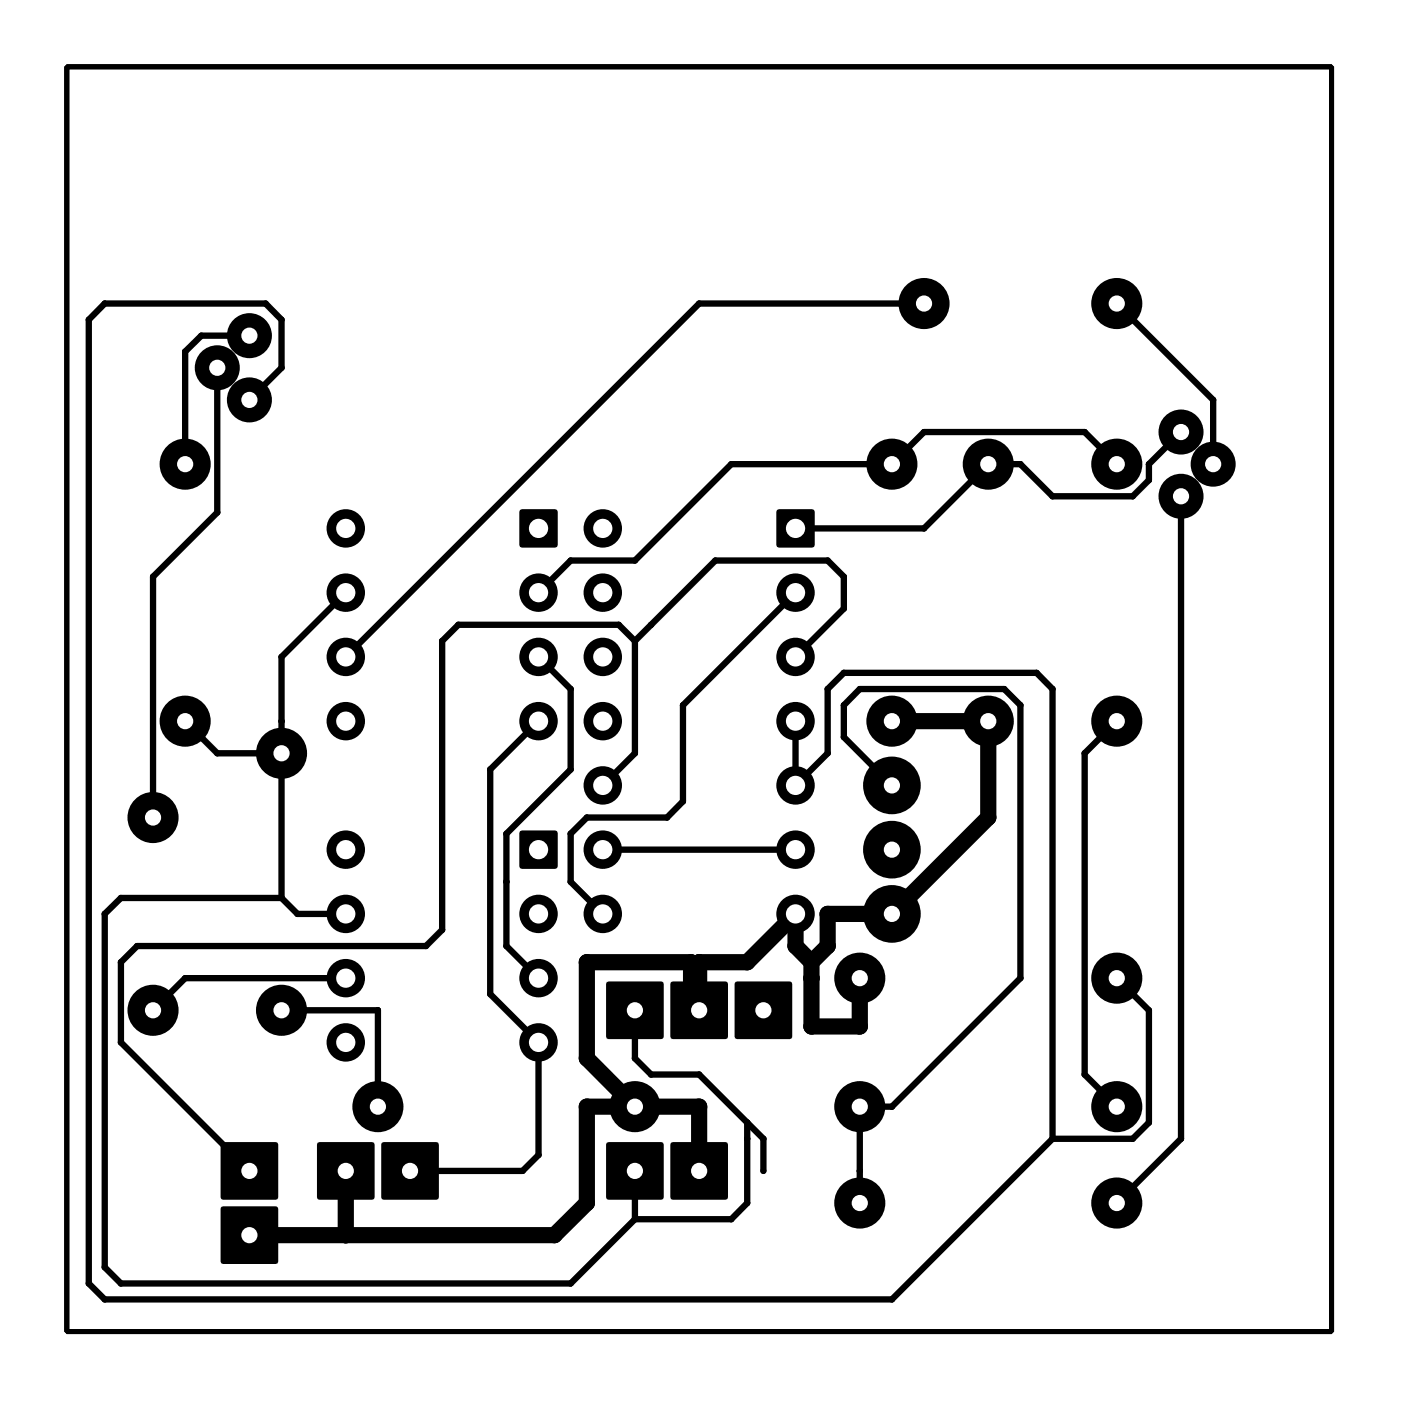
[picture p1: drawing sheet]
<svg xmlns="http://www.w3.org/2000/svg" width="55mm" height="55mm" viewBox="0 0 55 55" stroke-linecap="round" stroke-linejoin="round" font-family="sans-serif">
<g fill="#000">
<path d="M20.6 20.2h1.4v1.4h-1.4z" fill-rule="evenodd"/>
<path d="M20.6 32.9h1.4v1.4h-1.4z" fill-rule="evenodd"/>
<path d="M30.7 20.2h1.5v1.4h-1.5z" fill-rule="evenodd"/>
<path d="M8.7 45.2h2.3v2.2h-2.3z" fill-rule="evenodd"/>
<path d="M8.7 47.7h2.3v2.2h-2.3z" fill-rule="evenodd"/>
<path d="M12.6 45.2h2.2v2.2h-2.2z" fill-rule="evenodd"/>
<path d="M15.1 45.2h2.2v2.2h-2.2z" fill-rule="evenodd"/>
<path d="M24 38.8h2.2v2.2h-2.2z" fill-rule="evenodd"/>
<path d="M24 45.2h2.2v2.2h-2.2z" fill-rule="evenodd"/>
<path d="M26.5 38.8h2.2v2.2h-2.2z" fill-rule="evenodd"/>
<path d="M26.5 45.2h2.2v2.2h-2.2z" fill-rule="evenodd"/>
<path d="M29.1 38.8h2.2v2.2h-2.2z" fill-rule="evenodd"/>
<circle cx="3.5" cy="12.6" r=".12"/>
<circle cx="4.1" cy="12" r=".12"/>
<circle cx="7.3" cy="18.4" r="1.01"/>
<circle cx="7.3" cy="13.9" r=".12"/>
<circle cx="8" cy="13.3" r=".12"/>
<circle cx="8.6" cy="14.5" r=".89"/>
<circle cx="9.9" cy="13.3" r=".89"/>
<circle cx="9.9" cy="15.8" r=".89"/>
<circle cx="10.5" cy="12" r=".12"/>
<circle cx="11.1" cy="14.5" r=".12"/>
<circle cx="11.1" cy="12.6" r=".12"/>
<circle cx="27.6" cy="12" r=".12"/>
<circle cx="28.9" cy="18.3" r=".12"/>
<circle cx="35.3" cy="18.4" r="1.01"/>
<circle cx="36.5" cy="12" r="1.01"/>
<circle cx="36.5" cy="17.1" r=".12"/>
<circle cx="39.1" cy="18.4" r="1.01"/>
<circle cx="40.3" cy="18.3" r=".12"/>
<circle cx="41.6" cy="19.6" r=".12"/>
<circle cx="42.9" cy="17.1" r=".12"/>
<circle cx="44.1" cy="18.4" r="1.01"/>
<circle cx="44.1" cy="12" r="1.01"/>
<circle cx="44.8" cy="19.6" r=".12"/>
<circle cx="45.4" cy="19" r=".12"/>
<circle cx="45.4" cy="18.3" r=".12"/>
<circle cx="46.7" cy="17.1" r=".89"/>
<circle cx="46.7" cy="19.6" r=".89"/>
<circle cx="48" cy="18.4" r=".89"/>
<circle cx="48" cy="15.8" r=".12"/>
<circle cx="4.1" cy="36.1" r=".12"/>
<circle cx="4.8" cy="38" r=".12"/>
<circle cx="4.8" cy="35.5" r=".12"/>
<circle cx="5.4" cy="37.4" r=".12"/>
<circle cx="6" cy="32.3" r="1.01"/>
<circle cx="6" cy="39.9" r="1.01"/>
<circle cx="6" cy="22.8" r=".12"/>
<circle cx="7.3" cy="28.5" r="1.01"/>
<circle cx="7.3" cy="38.7" r=".12"/>
<circle cx="8.6" cy="20.3" r=".12"/>
<circle cx="8.6" cy="29.8" r=".12"/>
<circle cx="11.1" cy="29.8" r="1.01"/>
<circle cx="11.1" cy="39.9" r="1.01"/>
<circle cx="11.1" cy="28.5" r=".12"/>
<circle cx="11.1" cy="26" r=".12"/>
<circle cx="11.1" cy="35.5" r=".12"/>
<circle cx="11.8" cy="36.1" r=".12"/>
<circle cx="13.7" cy="36.1" r=".76"/>
<circle cx="13.7" cy="23.4" r=".76"/>
<circle cx="13.7" cy="20.9" r=".76"/>
<circle cx="13.7" cy="28.5" r=".76"/>
<circle cx="13.7" cy="33.6" r=".76"/>
<circle cx="13.7" cy="26" r=".76"/>
<circle cx="13.7" cy="38.7" r=".76"/>
<circle cx="14.9" cy="39.9" r=".12"/>
<circle cx="16.8" cy="37.4" r=".12"/>
<circle cx="17.5" cy="25.3" r=".12"/>
<circle cx="17.5" cy="36.8" r=".12"/>
<circle cx="18.1" cy="24.7" r=".12"/>
<circle cx="19.4" cy="30.4" r=".12"/>
<circle cx="19.4" cy="39.3" r=".12"/>
<circle cx="20" cy="37.4" r=".12"/>
<circle cx="20" cy="34.9" r=".12"/>
<circle cx="20" cy="33" r=".12"/>
<circle cx="21.3" cy="38.7" r=".76"/>
<circle cx="21.3" cy="36.1" r=".76"/>
<circle cx="21.3" cy="23.4" r=".76"/>
<circle cx="21.3" cy="28.5" r=".76"/>
<circle cx="21.3" cy="26" r=".76"/>
<circle cx="22.6" cy="30.4" r=".12"/>
<circle cx="22.6" cy="34.9" r=".12"/>
<circle cx="22.6" cy="22.2" r=".12"/>
<circle cx="22.6" cy="27.2" r=".12"/>
<circle cx="22.6" cy="33" r=".12"/>
<circle cx="23.2" cy="38" r=".32"/>
<circle cx="23.2" cy="32.3" r=".12"/>
<circle cx="23.8" cy="36.1" r=".76"/>
<circle cx="23.8" cy="28.5" r=".76"/>
<circle cx="23.8" cy="33.6" r=".76"/>
<circle cx="23.8" cy="26" r=".76"/>
<circle cx="23.8" cy="31.1" r=".76"/>
<circle cx="23.8" cy="23.4" r=".76"/>
<circle cx="23.8" cy="20.9" r=".76"/>
<circle cx="24.5" cy="24.7" r=".12"/>
<circle cx="25.1" cy="25.3" r=".12"/>
<circle cx="25.1" cy="29.8" r=".12"/>
<circle cx="25.1" cy="22.2" r=".12"/>
<circle cx="25.7" cy="24.7" r=".12"/>
<circle cx="26.4" cy="32.3" r=".12"/>
<circle cx="27" cy="31.7" r=".12"/>
<circle cx="27" cy="27.9" r=".12"/>
<circle cx="27.3" cy="38" r=".32"/>
<circle cx="27.3" cy="39.6" r=".32"/>
<circle cx="27.6" cy="38" r=".32"/>
<circle cx="28.3" cy="22.2" r=".12"/>
<circle cx="29.5" cy="38" r=".32"/>
<circle cx="31.4" cy="28.5" r=".76"/>
<circle cx="31.4" cy="33.6" r=".76"/>
<circle cx="31.4" cy="23.4" r=".76"/>
<circle cx="31.4" cy="31.1" r=".76"/>
<circle cx="31.4" cy="36.1" r=".76"/>
<circle cx="31.4" cy="26" r=".76"/>
<circle cx="31.4" cy="37.4" r=".32"/>
<circle cx="32.1" cy="38" r=".32"/>
<circle cx="32.1" cy="38.7" r=".32"/>
<circle cx="32.7" cy="36.1" r=".32"/>
<circle cx="32.7" cy="37.4" r=".32"/>
<circle cx="32.7" cy="29.8" r=".12"/>
<circle cx="32.7" cy="27.2" r=".12"/>
<circle cx="32.7" cy="22.2" r=".12"/>
<circle cx="33.4" cy="29.1" r=".12"/>
<circle cx="33.4" cy="24.1" r=".12"/>
<circle cx="33.4" cy="27.9" r=".12"/>
<circle cx="33.4" cy="22.8" r=".12"/>
<circle cx="33.4" cy="26.6" r=".12"/>
<circle cx="34" cy="38.7" r="1.01"/>
<circle cx="34" cy="27.2" r=".12"/>
<circle cx="35.3" cy="36.1" r="1.14"/>
<circle cx="35.3" cy="31.1" r="1.14"/>
<circle cx="35.3" cy="33.6" r="1.14"/>
<circle cx="35.3" cy="28.5" r="1.01"/>
<circle cx="36.5" cy="20.9" r=".12"/>
<circle cx="39.1" cy="28.5" r="1.01"/>
<circle cx="39.1" cy="32.3" r=".32"/>
<circle cx="39.7" cy="27.2" r=".12"/>
<circle cx="40.3" cy="27.9" r=".12"/>
<circle cx="40.3" cy="38.7" r=".12"/>
<circle cx="41" cy="26.6" r=".12"/>
<circle cx="41.6" cy="27.2" r=".12"/>
<circle cx="42.9" cy="29.8" r=".12"/>
<circle cx="44.1" cy="28.5" r="1.01"/>
<circle cx="44.1" cy="38.7" r="1.01"/>
<circle cx="45.4" cy="39.9" r=".12"/>
<circle cx="3.5" cy="50.7" r=".12"/>
<circle cx="4.1" cy="50.1" r=".12"/>
<circle cx="4.1" cy="51.4" r=".12"/>
<circle cx="4.8" cy="41.2" r=".12"/>
<circle cx="4.8" cy="50.7" r=".12"/>
<circle cx="13.7" cy="41.2" r=".76"/>
<circle cx="13.7" cy="48.8" r=".32"/>
<circle cx="14.9" cy="43.8" r="1.01"/>
<circle cx="20.7" cy="46.3" r=".12"/>
<circle cx="21.3" cy="41.2" r=".76"/>
<circle cx="21.3" cy="45.7" r=".12"/>
<circle cx="21.9" cy="48.8" r=".32"/>
<circle cx="22.6" cy="50.7" r=".12"/>
<circle cx="23.2" cy="47.6" r=".32"/>
<circle cx="23.2" cy="41.8" r=".32"/>
<circle cx="23.2" cy="43.7" r=".32"/>
<circle cx="25.1" cy="43.8" r="1.01"/>
<circle cx="25.1" cy="48.2" r=".12"/>
<circle cx="25.1" cy="41.8" r=".12"/>
<circle cx="25.7" cy="42.5" r=".12"/>
<circle cx="27.6" cy="43.7" r=".32"/>
<circle cx="27.6" cy="42.5" r=".12"/>
<circle cx="28.9" cy="48.2" r=".12"/>
<circle cx="29.5" cy="47.6" r=".12"/>
<circle cx="29.5" cy="44.4" r=".12"/>
<circle cx="29.5" cy="45" r=".12"/>
<circle cx="30.2" cy="45" r=".12"/>
<circle cx="30.2" cy="46.3" r=".12"/>
<circle cx="32.1" cy="40.6" r=".32"/>
<circle cx="34" cy="47.6" r="1.01"/>
<circle cx="34" cy="43.8" r="1.01"/>
<circle cx="34" cy="40.6" r=".32"/>
<circle cx="34" cy="46.3" r=".12"/>
<circle cx="35.3" cy="51.4" r=".12"/>
<circle cx="35.3" cy="43.7" r=".12"/>
<circle cx="41.6" cy="45" r=".12"/>
<circle cx="42.9" cy="42.5" r=".12"/>
<circle cx="44.1" cy="47.6" r="1.01"/>
<circle cx="44.1" cy="43.8" r="1.01"/>
<circle cx="44.8" cy="45" r=".12"/>
<circle cx="45.4" cy="44.4" r=".12"/>
<circle cx="46.7" cy="45" r=".12"/>
</g>
<path d="M2.6 2.6h50v50h-50z" fill="none" stroke="#000" stroke-width=".2"/>
<g fill="none" stroke="#000" stroke-width=".25">
<path d="M8.6 14.5v5.8l-2.6 2.5v9.5M9.9 13.3h-1.9l-.7 .6v4.4M9.9 15.8l1.2-1.3v-1.9l-.6-.6h-6.4l-.6 .6v38.1l.6 .7h31.2l6.3-6.4M36.5 12h-8.9l-13.9 14M44.1 12l3.9 3.8v2.5M44.1 18.3l-1.2-1.2h-6.4l-1.2 1.2h-6.4l-3.8 3.9h-2.5l-1.3 1.2M46.7 19.6v25.4l-2.6 2.6M46.7 17.1l-1.3 1.2v.7l-.6 .6h-3.2l-1.3-1.3h-1.2l-2.6 2.6h-5.1M7.3 28.5l1.3 1.3h2.5M11.1 35.5h-6.3l-.7 .6v14l.7 .6h17.8l2.5-2.5M11.1 35.5l.7 .6h1.9M11.1 39.9h3.8v3.8"/>
<path d="M13.7 23.4l-2.6 2.6v9.5M13.7 38.7h-6.4l-1.3 1.2M21.3 26l1.3 1.2v3.2l-2.6 2.6v4.4l1.3 1.3M21.3 28.5l-1.9 1.9v8.9l1.9 1.9v4.5l-.6 .6h-4.5M23.8 33.6h7.6M25.1 25.3v4.5l-1.3 1.2M25.1 39.9v1.9l.6 .7h1.9l2.6 2.5v1.3M25.1 25.3l3.2-3.1h4.4l.7 .6v1.3l-2 1.9M25.1 25.3l-.6-.6h-6.4l-.6 .6v11.5l-.7 .6h-11.4l-.6 .6v3.2l5.1 5.1M31.4 23.4l-4.4 4.5v3.8l-.6 .6h-3.2l-.6 .7v1.9l1.2 1.2M31.4 28.5v2.5l1.3-1.2v-2.6l.7-.6h7.6l.6 .6v17.8M35.3 31l-1.9-1.9v-1.2l.6-.7h5.7l.6 .7v10.8l-5 5h-1.3v3.9"/>
<path d="M44.1 28.5l-1.2 1.3v12.7l1.2 1.2M44.1 38.7l1.3 1.2v4.5l-.6 .6h-3.2M25.1 46.3v1.9M29.5 44.4v3.2l-.6 .6h-3.8"/>
</g>
<path d="M32.1 38l-.7-.6v-1.3l-1.9 1.9h-1.9v1.9l-.3-.3v-1.6h-4.1v3.8l1.9 1.9M32.1 38v2.6h1.9v-1.9M35.3 28.5h3.8v3.8l-3.8 3.8h-2.6v1.3l-.6 .6M13.7 46.3v2.5M27.6 46.3v-2.6h-4.4v3.9l-1.3 1.2h-12" fill="none" stroke="#000" stroke-width=".64"/>
<path d="M30.8 20.3h1.3v1.2h-1.3z" fill="#000"/>
<circle cx="31.4" cy="20.9" r=".38" fill="#fff"/>
<circle cx="31.4" cy="23.4" r=".63" fill="#000"/>
<circle cx="31.4" cy="23.4" r=".38" fill="#fff"/>
<circle cx="31.4" cy="26" r=".63" fill="#000"/>
<circle cx="31.4" cy="26" r=".38" fill="#fff"/>
<circle cx="31.4" cy="28.5" r=".63" fill="#000"/>
<circle cx="31.4" cy="28.5" r=".38" fill="#fff"/>
<circle cx="31.4" cy="31.1" r=".63" fill="#000"/>
<circle cx="31.4" cy="31" r=".38" fill="#fff"/>
<circle cx="31.4" cy="33.6" r=".63" fill="#000"/>
<circle cx="31.4" cy="33.6" r=".38" fill="#fff"/>
<circle cx="31.4" cy="36.1" r=".63" fill="#000"/>
<circle cx="31.4" cy="36.1" r=".38" fill="#fff"/>
<circle cx="23.8" cy="36.1" r=".63" fill="#000"/>
<circle cx="23.8" cy="36.1" r=".38" fill="#fff"/>
<circle cx="23.8" cy="33.6" r=".63" fill="#000"/>
<circle cx="23.8" cy="33.6" r=".38" fill="#fff"/>
<circle cx="23.8" cy="31.1" r=".63" fill="#000"/>
<circle cx="23.8" cy="31" r=".38" fill="#fff"/>
<circle cx="23.8" cy="28.5" r=".63" fill="#000"/>
<circle cx="23.8" cy="28.5" r=".38" fill="#fff"/>
<circle cx="23.8" cy="26" r=".63" fill="#000"/>
<circle cx="23.8" cy="26" r=".38" fill="#fff"/>
<circle cx="23.8" cy="23.4" r=".63" fill="#000"/>
<circle cx="23.8" cy="23.4" r=".38" fill="#fff"/>
<circle cx="23.8" cy="20.9" r=".63" fill="#000"/>
<circle cx="23.8" cy="20.9" r=".38" fill="#fff"/>
<path d="M20.7 20.3h1.2v1.2h-1.2z" fill="#000"/>
<circle cx="21.3" cy="20.9" r=".38" fill="#fff"/>
<circle cx="21.3" cy="23.4" r=".63" fill="#000"/>
<circle cx="21.3" cy="23.4" r=".38" fill="#fff"/>
<circle cx="21.3" cy="26" r=".63" fill="#000"/>
<circle cx="21.3" cy="26" r=".38" fill="#fff"/>
<circle cx="21.3" cy="28.5" r=".63" fill="#000"/>
<circle cx="21.3" cy="28.5" r=".38" fill="#fff"/>
<circle cx="13.7" cy="28.5" r=".63" fill="#000"/>
<circle cx="13.7" cy="28.5" r=".38" fill="#fff"/>
<circle cx="13.7" cy="26" r=".63" fill="#000"/>
<circle cx="13.7" cy="26" r=".38" fill="#fff"/>
<circle cx="13.7" cy="23.4" r=".63" fill="#000"/>
<circle cx="13.7" cy="23.4" r=".38" fill="#fff"/>
<circle cx="13.7" cy="20.9" r=".63" fill="#000"/>
<circle cx="13.7" cy="20.9" r=".38" fill="#fff"/>
<circle cx="35.3" cy="36.1" r="1.01" fill="#000"/>
<circle cx="35.3" cy="36.1" r=".32" fill="#fff"/>
<circle cx="35.3" cy="31.1" r="1.01" fill="#000"/>
<circle cx="35.3" cy="31" r=".32" fill="#fff"/>
<circle cx="35.3" cy="33.6" r="1.01" fill="#000"/>
<circle cx="35.3" cy="33.6" r=".32" fill="#fff"/>
<path d="M20.7 33h1.2v1.2h-1.2z" fill="#000"/>
<circle cx="21.3" cy="33.6" r=".38" fill="#fff"/>
<circle cx="21.3" cy="36.1" r=".63" fill="#000"/>
<circle cx="21.3" cy="36.1" r=".38" fill="#fff"/>
<circle cx="21.3" cy="38.7" r=".63" fill="#000"/>
<circle cx="21.3" cy="38.7" r=".38" fill="#fff"/>
<circle cx="21.3" cy="41.2" r=".63" fill="#000"/>
<circle cx="21.3" cy="41.2" r=".38" fill="#fff"/>
<circle cx="13.7" cy="41.2" r=".63" fill="#000"/>
<circle cx="13.7" cy="41.2" r=".38" fill="#fff"/>
<circle cx="13.7" cy="38.7" r=".63" fill="#000"/>
<circle cx="13.7" cy="38.7" r=".38" fill="#fff"/>
<circle cx="13.7" cy="36.1" r=".63" fill="#000"/>
<circle cx="13.7" cy="36.1" r=".38" fill="#fff"/>
<circle cx="13.7" cy="33.6" r=".63" fill="#000"/>
<circle cx="13.7" cy="33.6" r=".38" fill="#fff"/>
<path d="M24.1 38.9h2v2h-2z" fill="#000"/>
<circle cx="25.1" cy="39.9" r=".32" fill="#fff"/>
<path d="M26.6 38.9h2v2h-2z" fill="#000"/>
<circle cx="27.6" cy="39.9" r=".32" fill="#fff"/>
<path d="M29.2 38.9h2v2h-2z" fill="#000"/>
<circle cx="30.2" cy="39.9" r=".32" fill="#fff"/>
<circle cx="35.3" cy="18.4" r=".89" fill="#000"/>
<circle cx="35.3" cy="18.3" r=".32" fill="#fff"/>
<circle cx="35.3" cy="28.5" r=".89" fill="#000"/>
<circle cx="35.3" cy="28.5" r=".32" fill="#fff"/>
<circle cx="11.1" cy="29.8" r=".89" fill="#000"/>
<circle cx="11.1" cy="29.8" r=".32" fill="#fff"/>
<circle cx="11.1" cy="39.9" r=".89" fill="#000"/>
<circle cx="11.1" cy="39.9" r=".32" fill="#fff"/>
<circle cx="14.9" cy="43.8" r=".89" fill="#000"/>
<circle cx="14.9" cy="43.7" r=".32" fill="#fff"/>
<circle cx="25.1" cy="43.8" r=".89" fill="#000"/>
<circle cx="25.1" cy="43.7" r=".32" fill="#fff"/>
<circle cx="39.1" cy="18.4" r=".89" fill="#000"/>
<circle cx="39.1" cy="18.3" r=".32" fill="#fff"/>
<circle cx="39.1" cy="28.5" r=".89" fill="#000"/>
<circle cx="39.1" cy="28.5" r=".32" fill="#fff"/>
<circle cx="34" cy="38.7" r=".89" fill="#000"/>
<circle cx="34" cy="38.7" r=".32" fill="#fff"/>
<circle cx="44.1" cy="38.7" r=".89" fill="#000"/>
<circle cx="44.1" cy="38.7" r=".32" fill="#fff"/>
<path d="M24.1 45.3h2v2h-2z" fill="#000"/>
<circle cx="25.1" cy="46.3" r=".32" fill="#fff"/>
<path d="M26.6 45.3h2v2h-2z" fill="#000"/>
<circle cx="27.6" cy="46.3" r=".32" fill="#fff"/>
<path d="M12.7 45.3h2v2h-2z" fill="#000"/>
<circle cx="13.7" cy="46.3" r=".32" fill="#fff"/>
<path d="M15.2 45.3h2v2h-2z" fill="#000"/>
<circle cx="16.2" cy="46.3" r=".32" fill="#fff"/>
<path d="M8.8 45.3h2.1v2h-2.1z" fill="#000"/>
<circle cx="9.9" cy="46.3" r=".32" fill="#fff"/>
<path d="M8.8 47.8h2.1v2h-2.1z" fill="#000"/>
<circle cx="9.9" cy="48.8" r=".32" fill="#fff"/>
<circle cx="34" cy="43.8" r=".89" fill="#000"/>
<circle cx="34" cy="43.7" r=".32" fill="#fff"/>
<circle cx="44.1" cy="43.8" r=".89" fill="#000"/>
<circle cx="44.1" cy="43.7" r=".32" fill="#fff"/>
<circle cx="44.1" cy="28.5" r=".89" fill="#000"/>
<circle cx="44.1" cy="28.5" r=".32" fill="#fff"/>
<circle cx="44.1" cy="18.4" r=".89" fill="#000"/>
<circle cx="44.1" cy="18.3" r=".32" fill="#fff"/>
<circle cx="34" cy="47.6" r=".89" fill="#000"/>
<circle cx="34" cy="47.6" r=".32" fill="#fff"/>
<circle cx="44.1" cy="47.6" r=".89" fill="#000"/>
<circle cx="44.1" cy="47.6" r=".32" fill="#fff"/>
<circle cx="7.3" cy="18.4" r=".89" fill="#000"/>
<circle cx="7.3" cy="18.3" r=".32" fill="#fff"/>
<circle cx="7.3" cy="28.5" r=".89" fill="#000"/>
<circle cx="7.3" cy="28.5" r=".32" fill="#fff"/>
<circle cx="46.7" cy="19.6" r=".76" fill="#000"/>
<circle cx="46.7" cy="19.6" r=".32" fill="#fff"/>
<circle cx="48" cy="18.4" r=".76" fill="#000"/>
<circle cx="48" cy="18.3" r=".32" fill="#fff"/>
<circle cx="46.7" cy="17.1" r=".76" fill="#000"/>
<circle cx="46.7" cy="17.1" r=".32" fill="#fff"/>
<circle cx="36.5" cy="12" r=".89" fill="#000"/>
<circle cx="36.5" cy="12" r=".32" fill="#fff"/>
<circle cx="44.1" cy="12" r=".89" fill="#000"/>
<circle cx="44.1" cy="12" r=".32" fill="#fff"/>
<circle cx="9.9" cy="13.3" r=".76" fill="#000"/>
<circle cx="9.9" cy="13.3" r=".32" fill="#fff"/>
<circle cx="8.6" cy="14.5" r=".76" fill="#000"/>
<circle cx="8.6" cy="14.5" r=".32" fill="#fff"/>
<circle cx="9.9" cy="15.8" r=".76" fill="#000"/>
<circle cx="9.9" cy="15.8" r=".32" fill="#fff"/>
<circle cx="6" cy="39.9" r=".89" fill="#000"/>
<circle cx="6" cy="39.9" r=".32" fill="#fff"/>
<circle cx="6" cy="32.3" r=".89" fill="#000"/>
<circle cx="6" cy="32.3" r=".32" fill="#fff"/>
<path d="M2.6 2.6h50v50h-50z" fill="none" stroke="#000" stroke-width=".2"/>
</svg>
